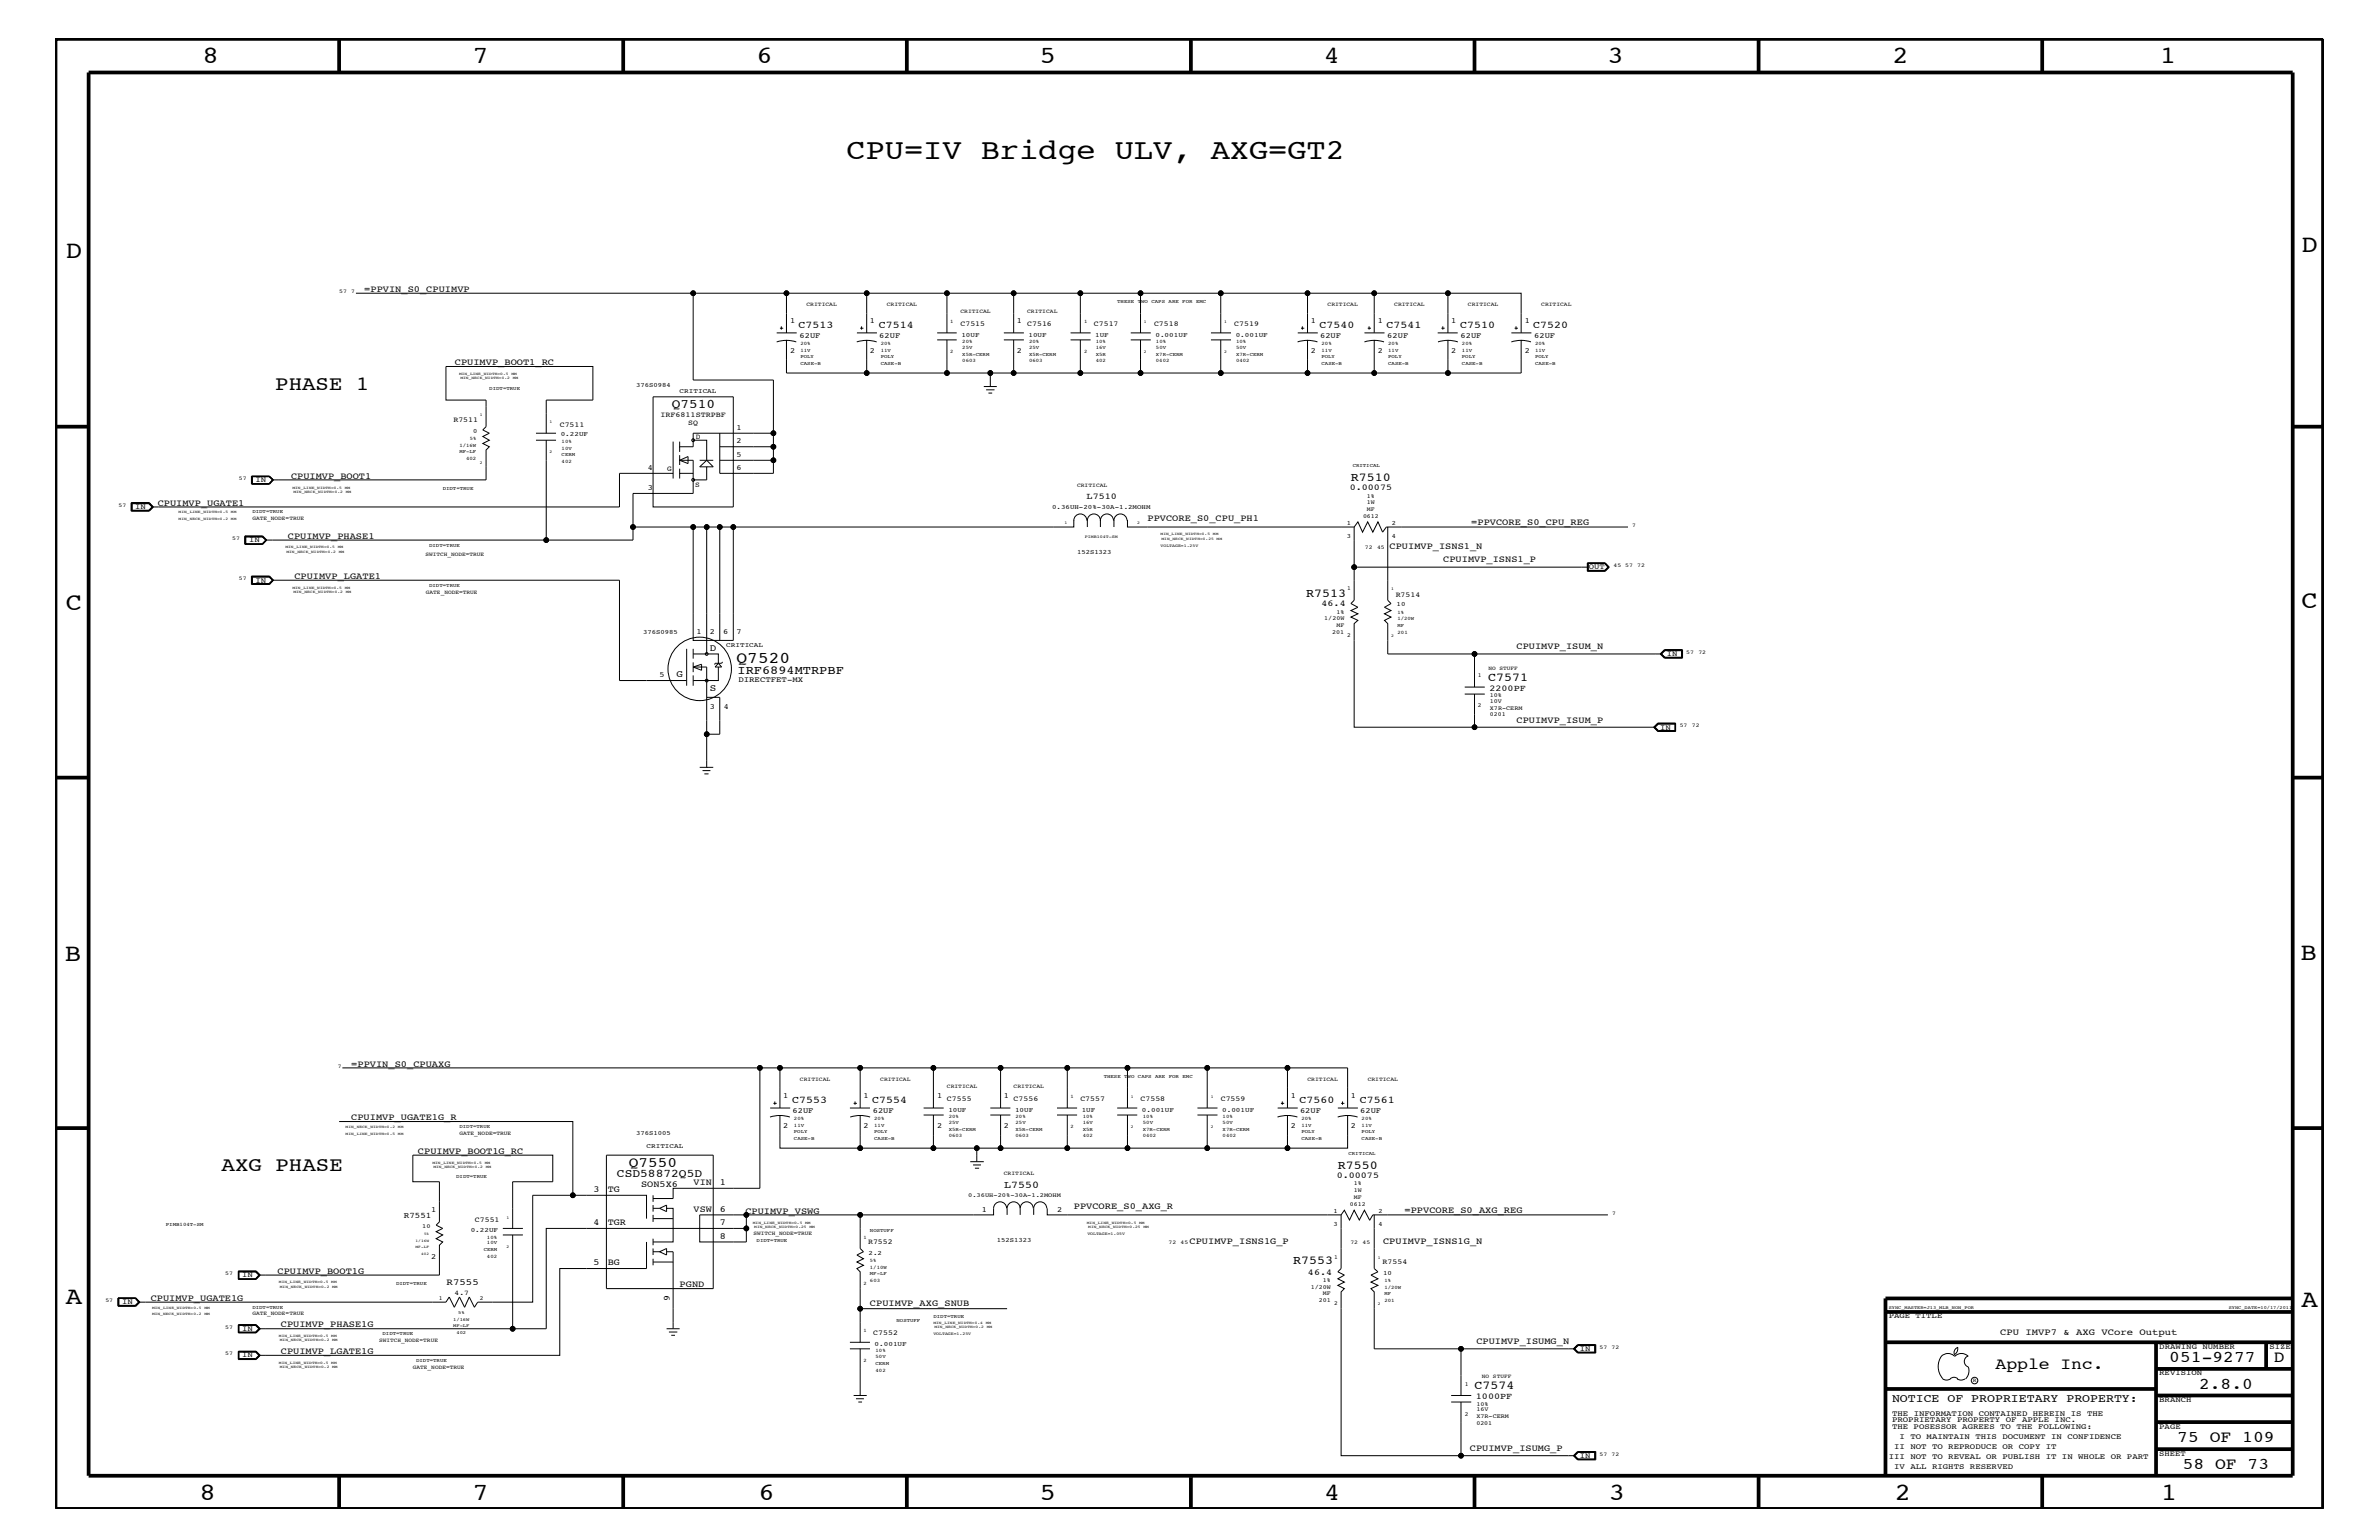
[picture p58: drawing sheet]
<svg xmlns="http://www.w3.org/2000/svg" width="432mm" height="279mm" viewBox="0 0 432 279" stroke-linecap="round" stroke-linejoin="round" font-family="sans-serif">
<defs><g id="words">
<text font-size="5.2" x="153.7" y="28.9">CPU=IV Bridge ULV, AXG=GT2</text>
<g font-size="4.5">
<text x="36.7" y="11.5">8</text>
<text x="85.8" y="11.5">7</text>
<text x="137.3" y="11.5">6</text>
<text x="188.7" y="11.5">5</text>
<text x="240.3" y="11.5">4</text>
<text x="291.8" y="11.5">3</text>
<text x="343.5" y="11.5">2</text>
<text x="392" y="11.5">1</text>
<text x="11.9" y="46.8">D</text>
<text x="417.7" y="45.7">D</text>
<text x="11.9" y="110.6">C</text>
<text x="417.7" y="110.3">C</text>
<text x="11.8" y="174.3">B</text>
<text x="417.6" y="174.2">B</text>
<text x="11.9" y="236.7">A</text>
<text x="417.7" y="237.1">A</text>
<text x="36.2" y="272.1">8</text>
<text x="85.8" y="272.1">7</text>
<text x="137.7" y="272.1">6</text>
<text x="188.7" y="272.1">5</text>
<text x="240.4" y="272.1">4</text>
<text x="292" y="272.1">3</text>
<text x="343.9" y="272.1">2</text>
<text x="392.2" y="272.1">1</text>
</g>
<g font-size="3.6">
<text x="50" y="70.7">PHASE 1</text>
<text x="40.2" y="212.5">AXG PHASE</text>
</g>
<g font-size="3">
<text x="133.7" y="120.3">Q7520</text>
<text x="362.2" y="248.4">Apple Inc.</text>
<text x="393.7" y="247.1">051-9277</text>
<text x="399.2" y="252">2.8.0</text>
<text x="412.7" y="247.1">D</text>
<text x="395.2" y="261.6">75 OF 109</text>
<text x="396.2" y="266.6">58 OF 73</text>
</g>
<text font-size="2.6" x="114.1" y="211.7">Q7550</text>
<text font-size="2.4" x="122" y="74.1">Q7510</text>
<g font-size="2.2">
<text x="245.2" y="87.2">R7510</text>
<text x="237.1" y="108.2">R7513</text>
<text x="133.9" y="122.3">IRF6894MTRPBF</text>
<text x="270.1" y="123.5">C7571</text>
<text x="242.8" y="212.1">R7550</text>
<text x="234.7" y="229.4">R7553</text>
<text x="267.6" y="252">C7574</text>
</g>
<g font-size="2.1">
<text x="112" y="213.5">CSD58872Q5D</text>
<text x="343.4" y="254.4">NOTICE OF PROPRIETARY PROPERTY:</text>
</g>
<g font-size="1.9">
<text x="144.9" y="59.5">C7513</text>
<text x="159.5" y="59.5">C7514</text>
<text x="239.5" y="59.5">C7540</text>
<text x="251.6" y="59.5">C7541</text>
<text x="265" y="59.5">C7510</text>
<text x="278.3" y="59.5">C7520</text>
<text x="143.8" y="200.2">C7553</text>
<text x="158.3" y="200.2">C7554</text>
<text x="235.9" y="200.2">C7560</text>
<text x="246.8" y="200.2">C7561</text>
<text x="182.2" y="215.5">L7550</text>
</g>
<g font-size="1.8">
<text x="128.9" y="118.1">D</text>
<text x="122.8" y="122.9">G</text>
<text x="128.9" y="125.3">S</text>
</g>
<g font-size="1.7">
<text x="66.1" y="52.9">=PPVIN_S0_CPUIMVP</text>
<text x="82.5" y="66.2">CPUIMVP_BOOT1_RC</text>
<text x="52.8" y="86.9">CPUIMVP_BOOT1</text>
<text x="28.6" y="91.7">CPUIMVP_UGATE1</text>
<text x="208.3" y="94.5">PPVCORE_S0_CPU_PH1</text>
<text x="267" y="95.2">=PPVCORE_S0_CPU_REG</text>
<text x="52.2" y="97.7">CPUIMVP_PHASE1</text>
<text x="252.2" y="99.6">CPUIMVP_ISNS1_N</text>
<text x="53.4" y="105">CPUIMVP_LGATE1</text>
<text x="262" y="102.1">CPUIMVP_ISNS1_P</text>
<text x="275.3" y="117.8">CPUIMVP_ISUM_N</text>
<text x="275.3" y="131.1">CPUIMVP_ISUM_P</text>
<text x="63.8" y="193.6">=PPVIN_S0_CPUAXG</text>
<text x="63.8" y="203.2">CPUIMVP_UGATE1G_R</text>
<text x="75.9" y="209.3">CPUIMVP_BOOT1G_RC</text>
<text x="116.4" y="215.3">SON5X6</text>
<text x="125.9" y="215">VIN</text>
<text x="130.6" y="215">1</text>
<text x="107.7" y="216.2">3</text>
<text x="110.3" y="216.2">TG</text>
<text x="125.9" y="219.8">VSW</text>
<text x="130.6" y="219.8">6</text>
<text x="135.3" y="220.2">CPUIMVP_VSWG</text>
<text x="194.9" y="219.4">PPVCORE_S0_AXG_R</text>
<text x="254.9" y="220">=PPVCORE_S0_AXG_REG</text>
<text x="107.7" y="222.3">4</text>
<text x="110.3" y="222.3">TGR</text>
<text x="130.6" y="222.3">7</text>
<text x="130.6" y="224.7">8</text>
<text x="215.9" y="225.7">CPUIMVP_ISNS1G_P</text>
<text x="251" y="225.7">CPUIMVP_ISNS1G_N</text>
<text x="50.4" y="231.1">CPUIMVP_BOOT1G</text>
<text x="81.1" y="233.2">R7555</text>
<text x="107.7" y="229.6">5</text>
<text x="110.3" y="229.6">BG</text>
<text x="123.4" y="233.5">PGND</text>
<text x="27.3" y="236">CPUIMVP_UGATE1G</text>
<text x="121.6" y="236.1" transform="rotate(-90 121.6 236.1)">9</text>
<text x="157.9" y="236.9">CPUIMVP_AXG_SNUB</text>
<text x="51" y="240.8">CPUIMVP_PHASE1G</text>
<text x="51" y="245.6">CPUIMVP_LGATE1G</text>
<text x="268" y="243.9">CPUIMVP_ISUMG_N</text>
<text x="363.1" y="242.3">CPU IMVP7 &amp; AXG VCore Output</text>
<text x="266.8" y="263.3">CPUIMVP_ISUMG_P</text>
</g>
<g font-size="1.6">
<text x="245" y="88.9">0.00075</text>
<text x="197.2" y="90.6">L7510</text>
<text x="239.9" y="110">46.4</text>
<text x="270.3" y="125.3">2200PF</text>
<text x="242.6" y="213.8">0.00075</text>
<text x="237.4" y="231.3">46.4</text>
<text x="267.9" y="253.8">1000PF</text>
</g>
<text font-size="1.5" x="73.3" y="220.9">R7551</text>
<g font-size="1.4">
<text x="143.4" y="58.6">1</text>
<text x="157.9" y="58.6">1</text>
<text x="174.3" y="59.2">C7515</text>
<text x="184.6" y="58.6">1</text>
<text x="186.4" y="59.2">C7516</text>
<text x="198.5" y="59.2">C7517</text>
<text x="209.5" y="59.2">C7518</text>
<text x="224" y="59.2">C7519</text>
<text x="237.9" y="58.6">1</text>
<text x="250.1" y="58.6">1</text>
<text x="263.4" y="58.6">1</text>
<text x="276.8" y="58.6">1</text>
<text x="143.4" y="64">2</text>
<text x="145.1" y="61.3">62UF</text>
<text x="157.9" y="64">2</text>
<text x="159.6" y="61.3">62UF</text>
<text x="184.6" y="64">2</text>
<text x="237.9" y="64">2</text>
<text x="239.6" y="61.3">62UF</text>
<text x="250.1" y="64">2</text>
<text x="251.8" y="61.3">62UF</text>
<text x="263.4" y="64">2</text>
<text x="265.1" y="61.3">62UF</text>
<text x="276.8" y="64">2</text>
<text x="278.5" y="61.3">62UF</text>
<text x="82.3" y="76.7">R7511</text>
<text x="101.6" y="77.4">C7511</text>
<text x="119.9" y="75.6">IRF6811STRPBF</text>
<text x="124.9" y="77.1">SQ</text>
<text x="126.3" y="79.6">D</text>
<text x="133.7" y="78">1</text>
<text x="133.7" y="80.5">2</text>
<text x="133.7" y="82.8">5</text>
<text x="46.4" y="87.5">IN</text>
<text x="117.6" y="85.3">4</text>
<text x="117.6" y="88.9">3</text>
<text x="121.1" y="85.5">G</text>
<text x="126.2" y="88.3">S</text>
<text x="133.7" y="85.3">6</text>
<text x="24.6" y="92.3">IN</text>
<text x="45.2" y="98.4">IN</text>
<text x="46.4" y="105.7">IN</text>
<text x="288.4" y="103.2">OUT</text>
<text x="253.3" y="108.2">R7514</text>
<text x="126.4" y="115">1</text>
<text x="128.9" y="115">2</text>
<text x="131.2" y="115">6</text>
<text x="133.7" y="115">7</text>
<text x="302.5" y="119">IN</text>
<text x="119.7" y="122.9">5</text>
<text x="134" y="123.7">DIRECTFET-MX</text>
<text x="128.9" y="128.7">3</text>
<text x="131.4" y="128.7">4</text>
<text x="301.3" y="132.4">IN</text>
<text x="142.2" y="199.2">1</text>
<text x="143.8" y="201.9">62UF</text>
<text x="156.7" y="199.2">1</text>
<text x="158.4" y="201.9">62UF</text>
<text x="170.1" y="199.2">1</text>
<text x="171.9" y="199.8">C7555</text>
<text x="182.2" y="199.2">1</text>
<text x="184" y="199.8">C7556</text>
<text x="196.1" y="199.8">C7557</text>
<text x="207" y="199.8">C7558</text>
<text x="221.6" y="199.8">C7559</text>
<text x="234.3" y="199.2">1</text>
<text x="236" y="201.9">62UF</text>
<text x="245.2" y="199.2">1</text>
<text x="246.9" y="201.9">62UF</text>
<text x="142.2" y="204.7">2</text>
<text x="156.7" y="204.7">2</text>
<text x="170.1" y="204.7">2</text>
<text x="182.2" y="204.7">2</text>
<text x="234.3" y="204.7">2</text>
<text x="245.2" y="204.7">2</text>
<text x="78.2" y="219.8">1</text>
<text x="86.2" y="221.7">C7551</text>
<text x="178.2" y="219.8">1</text>
<text x="191.9" y="219.8">2</text>
<text x="157.6" y="225.7">R7552</text>
<text x="43.9" y="231.8">IN</text>
<text x="78.2" y="228.4">2</text>
<text x="251" y="229.4">R7554</text>
<text x="22.2" y="236.6">IN</text>
<text x="342.8" y="239.2">PAGE TITLE</text>
<text x="43.9" y="241.4">IN</text>
<text x="158.5" y="242.3">C7552</text>
<text x="286.8" y="245.1">IN</text>
<text x="391.9" y="244.7">DRAWING NUMBER</text>
<text x="411.9" y="244.7">SIZE</text>
<text x="43.9" y="246.2">IN</text>
<text x="391.9" y="249.5">REVISION</text>
<text x="343.4" y="256.8">THE INFORMATION CONTAINED HEREIN IS THE</text>
<text x="391.9" y="254.4">BRANCH</text>
<text x="343.4" y="258">PROPRIETARY PROPERTY OF APPLE INC.</text>
<text x="343.4" y="259.3">THE POSESSOR AGREES TO THE FOLLOWING:</text>
<text x="343.8" y="262.9">II NOT TO REPRODUCE OR COPY IT</text>
<text x="344.8" y="261.1">I TO MAINTAIN THIS DOCUMENT IN CONFIDENCE</text>
<text x="391.9" y="259.3">PAGE</text>
<text x="286.8" y="264.4">IN</text>
<text x="342.8" y="264.7">III NOT TO REVEAL OR PUBLISH IT IN WHOLE OR PART</text>
<text x="343.8" y="266.6">IV ALL RIGHTS RESERVED</text>
<text x="391.9" y="264.1">SHEET</text>
</g>
<text font-size="1.3" x="82.5" y="234.9">4.7</text>
<g font-size="1.2">
<text x="174.5" y="61.1">10UF</text>
<text x="186.7" y="61.1">10UF</text>
<text x="198.8" y="61.1">1UF</text>
<text x="209.7" y="61.1">0.001UF</text>
<text x="224.3" y="61.1">0.001UF</text>
<text x="115.5" y="70.1">376S0984</text>
<text x="123.4" y="71.3">CRITICAL</text>
<text x="85.9" y="78.5">0</text>
<text x="101.8" y="79.2">0.22UF</text>
<text x="191" y="92.3">0.36UH-20%-30A-1.2MOHM</text>
<text x="244.4" y="95.2">1</text>
<text x="252.6" y="95.2">2</text>
<text x="195.5" y="100.4">152S1323</text>
<text x="244.4" y="97.6">3</text>
<text x="252.6" y="97.6">4</text>
<text x="253.5" y="110">10</text>
<text x="116.8" y="115">376S0985</text>
<text x="131.8" y="117.4">CRITICAL</text>
<text x="172.1" y="201.7">10UF</text>
<text x="184.2" y="201.7">10UF</text>
<text x="196.3" y="201.7">1UF</text>
<text x="207.3" y="201.7">0.001UF</text>
<text x="221.8" y="201.7">0.001UF</text>
<text x="115.5" y="205.9">376S1005</text>
<text x="117.3" y="208.3">CRITICAL</text>
<text x="242.1" y="220.1">1</text>
<text x="250.2" y="220.1">2</text>
<text x="85.4" y="223.5">0.22UF</text>
<text x="157.6" y="227.6">2.2</text>
<text x="180.9" y="225.3">152S1323</text>
<text x="242.1" y="222.4">3</text>
<text x="250.2" y="222.4">4</text>
<text x="251" y="231.3">10</text>
<text x="158.7" y="244.1">0.001UF</text>
</g>
<g font-size="1.1">
<text x="247.4" y="93.9">0612</text>
<text x="248.1" y="90.3">1%</text>
<text x="248.1" y="92.7">MF</text>
<text x="248.1" y="91.5">1W</text>
<text x="244.5" y="107.1">1</text>
<text x="240.4" y="112.6">1/20W</text>
<text x="242.6" y="111.4">1%</text>
<text x="242.6" y="113.7">MF</text>
<text x="241.8" y="115">201</text>
<text x="244.5" y="115.6">2</text>
<text x="268.2" y="122.9">1</text>
<text x="268.2" y="128.3">2</text>
<text x="270.4" y="126.5">10%</text>
<text x="270.4" y="127.6">10V</text>
<text x="270.4" y="130">0201</text>
<text x="270.4" y="128.8">X7R-CERM</text>
<text x="245.7" y="215.1">1%</text>
<text x="175.7" y="217.2">0.36UH-20%-30A-1.2MOHM</text>
<text x="245" y="218.7">0612</text>
<text x="245.7" y="216.4">1W</text>
<text x="245.7" y="217.5">MF</text>
<text x="76.6" y="222.8">10</text>
<text x="237.9" y="233.8">1/20W</text>
<text x="240.1" y="232.6">1%</text>
<text x="242.1" y="228.4">1</text>
<text x="79.7" y="235.8">1</text>
<text x="87.1" y="235.8">2</text>
<text x="239.4" y="236.2">201</text>
<text x="240.1" y="235">MF</text>
<text x="242.1" y="236.8">2</text>
<text x="265.9" y="251.4">1</text>
<text x="265.9" y="256.8">2</text>
<text x="268" y="255">10%</text>
<text x="268" y="256.1">16V</text>
<text x="268" y="257.3">X7R-CERM</text>
<text x="268" y="258.5">0201</text>
</g>
<g font-size="1">
<text x="61.6" y="53.2">57</text>
<text x="63.8" y="53.2">7</text>
<text x="146.4" y="55.6">CRITICAL</text>
<text x="161" y="55.6">CRITICAL</text>
<text x="174.3" y="56.8">CRITICAL</text>
<text x="186.4" y="56.8">CRITICAL</text>
<text x="241" y="55.6">CRITICAL</text>
<text x="253.1" y="55.6">CRITICAL</text>
<text x="266.4" y="55.6">CRITICAL</text>
<text x="279.7" y="55.6">CRITICAL</text>
<text x="43.3" y="87.1">57</text>
<text x="195.5" y="88.3">CRITICAL</text>
<text x="21.5" y="92">57</text>
<text x="45.8" y="94.3">GATE_NODE=TRUE</text>
<text x="296.2" y="95.6">7</text>
<text x="42.2" y="98">57</text>
<text x="77.2" y="101">SWITCH_NODE=TRUE</text>
<text x="247.7" y="99.6">72</text>
<text x="249.9" y="99.6">45</text>
<text x="43.3" y="105.3">57</text>
<text x="77.3" y="107.7">GATE_NODE=TRUE</text>
<text x="292.9" y="102.9">45 57</text>
<text x="297.2" y="102.9">72</text>
<text x="306.1" y="118.6">57</text>
<text x="308.3" y="118.6">72</text>
<text x="270.2" y="121.6">NO STUFF</text>
<text x="304.9" y="131.9">57</text>
<text x="307.1" y="131.9">72</text>
<text x="61.3" y="193.7">7</text>
<text x="145.2" y="196.2">CRITICAL</text>
<text x="159.8" y="196.2">CRITICAL</text>
<text x="171.9" y="197.4">CRITICAL</text>
<text x="184" y="197.4">CRITICAL</text>
<text x="237.3" y="196.2">CRITICAL</text>
<text x="248.2" y="196.2">CRITICAL</text>
<text x="83.4" y="205.9">GATE_NODE=TRUE</text>
<text x="182.2" y="213.2">CRITICAL</text>
<text x="292.6" y="220.4">7</text>
<text x="136.7" y="224.1">SWITCH_NODE=TRUE</text>
<text x="212.1" y="225.7">72</text>
<text x="214.3" y="225.7">45</text>
<text x="245.1" y="225.7">72</text>
<text x="247.3" y="225.7">45</text>
<text x="40.9" y="231.3">57</text>
<text x="19.1" y="236.2">57</text>
<text x="45.8" y="238.6">GATE_NODE=TRUE</text>
<text x="40.9" y="245.9">57</text>
<text x="40.9" y="241.1">57</text>
<text x="68.8" y="243.5">SWITCH_NODE=TRUE</text>
<text x="290.3" y="244.7">57</text>
<text x="292.5" y="244.7">72</text>
<text x="74.9" y="248.4">GATE_NODE=TRUE</text>
<text x="269" y="250">NO STUFF</text>
<text x="358.1" y="250.7">R</text>
<text x="290.3" y="264.1">57</text>
<text x="292.5" y="264.1">72</text>
</g>
<g font-size=".9">
<text x="172.5" y="58.6">1</text>
<text x="196.8" y="58.6">1</text>
<text x="202.8" y="55">THESE TWO CAPS ARE FOR EMC</text>
<text x="145.3" y="64.9">POLY</text>
<text x="145.3" y="62.6">20%</text>
<text x="145.3" y="63.9">11V</text>
<text x="159.9" y="64.9">POLY</text>
<text x="159.9" y="62.6">20%</text>
<text x="159.9" y="63.9">11V</text>
<text x="172.5" y="64">2</text>
<text x="174.7" y="62.3">20%</text>
<text x="174.7" y="63.4">25V</text>
<text x="174.7" y="65.7">0603</text>
<text x="174.7" y="64.5">X5R-CERM</text>
<text x="186.8" y="65.7">0603</text>
<text x="186.8" y="63.4">25V</text>
<text x="186.8" y="62.3">20%</text>
<text x="186.8" y="64.5">X5R-CERM</text>
<text x="196.8" y="64">2</text>
<text x="198.9" y="63.4">16V</text>
<text x="198.9" y="64.5">X5R</text>
<text x="198.9" y="65.7">402</text>
<text x="198.9" y="62.3">10%</text>
<text x="209.8" y="62.3">10%</text>
<text x="209.8" y="65.7">0402</text>
<text x="209.8" y="64.5">X7R-CERM</text>
<text x="209.8" y="63.4">50V</text>
<text x="224.4" y="65.7">0402</text>
<text x="224.4" y="64.5">X7R-CERM</text>
<text x="224.4" y="62.3">10%</text>
<text x="224.4" y="63.4">50V</text>
<text x="239.9" y="64.9">POLY</text>
<text x="239.9" y="62.6">20%</text>
<text x="239.9" y="63.9">11V</text>
<text x="252" y="64.9">POLY</text>
<text x="252" y="63.9">11V</text>
<text x="252" y="62.6">20%</text>
<text x="265.3" y="62.6">20%</text>
<text x="265.3" y="64.9">POLY</text>
<text x="265.3" y="63.9">11V</text>
<text x="278.6" y="63.9">11V</text>
<text x="278.6" y="62.6">20%</text>
<text x="278.6" y="64.9">POLY</text>
<text x="88.8" y="70.7">DIDT=TRUE</text>
<text x="145.3" y="66.2">CASE-B</text>
<text x="159.9" y="66.2">CASE-B</text>
<text x="239.9" y="66.2">CASE-B</text>
<text x="252" y="66.2">CASE-B</text>
<text x="265.3" y="66.2">CASE-B</text>
<text x="278.6" y="66.2">CASE-B</text>
<text x="83.4" y="82.2">MF-LF</text>
<text x="83.4" y="81.1">1/16W</text>
<text x="84.6" y="83.5">402</text>
<text x="85.3" y="79.9">5%</text>
<text x="101.9" y="82.7">CERM</text>
<text x="101.9" y="81.6">10V</text>
<text x="101.9" y="80.5">10%</text>
<text x="101.9" y="83.9">402</text>
<text x="80.3" y="88.9">DIDT=TRUE</text>
<text x="245.5" y="84.7">CRITICAL</text>
<text x="45.8" y="93.2">DIDT=TRUE</text>
<text x="77.9" y="99.3">DIDT=TRUE</text>
<text x="77.9" y="106.5">DIDT=TRUE</text>
<text x="253.7" y="113.7">MF</text>
<text x="253.7" y="111.4">1%</text>
<text x="253.7" y="112.6">1/20W</text>
<text x="253.7" y="115">201</text>
<text x="200.3" y="195.6">THESE TWO CAPS ARE FOR EMC</text>
<text x="144.1" y="203.2">20%</text>
<text x="158.7" y="203.2">20%</text>
<text x="172.2" y="202.9">20%</text>
<text x="172.2" y="204">25V</text>
<text x="184.3" y="202.9">20%</text>
<text x="184.3" y="204">25V</text>
<text x="194.3" y="199.2">1</text>
<text x="196.5" y="204">16V</text>
<text x="196.5" y="202.9">10%</text>
<text x="207.4" y="202.9">10%</text>
<text x="207.4" y="204">50V</text>
<text x="221.9" y="202.9">10%</text>
<text x="221.9" y="204">50V</text>
<text x="236.2" y="203.2">20%</text>
<text x="247.1" y="203.2">20%</text>
<text x="83.4" y="204.7">DIDT=TRUE</text>
<text x="144.1" y="204.4">11V</text>
<text x="144.1" y="205.5">POLY</text>
<text x="144.1" y="206.8">CASE-B</text>
<text x="158.7" y="204.4">11V</text>
<text x="158.7" y="205.5">POLY</text>
<text x="158.7" y="206.8">CASE-B</text>
<text x="172.2" y="205.2">X5R-CERM</text>
<text x="172.2" y="206.4">0603</text>
<text x="184.3" y="205.2">X5R-CERM</text>
<text x="184.3" y="206.4">0603</text>
<text x="194.3" y="204.7">2</text>
<text x="196.5" y="205.2">X5R</text>
<text x="196.5" y="206.4">402</text>
<text x="207.4" y="206.4">0402</text>
<text x="207.4" y="205.2">X7R-CERM</text>
<text x="221.9" y="206.4">0402</text>
<text x="221.9" y="205.2">X7R-CERM</text>
<text x="236.2" y="205.5">POLY</text>
<text x="236.2" y="204.4">11V</text>
<text x="236.2" y="206.8">CASE-B</text>
<text x="244.8" y="209.5">CRITICAL</text>
<text x="247.1" y="204.4">11V</text>
<text x="247.1" y="205.5">POLY</text>
<text x="247.1" y="206.8">CASE-B</text>
<text x="82.8" y="213.8">DIDT=TRUE</text>
<text x="30.1" y="222.4">PIMB104T-SM</text>
<text x="87.8" y="227">CERM</text>
<text x="88.4" y="224.7">10%</text>
<text x="88.4" y="225.7">10V</text>
<text x="137.3" y="225.3">DIDT=TRUE</text>
<text x="156.7" y="224.7">1</text>
<text x="157.9" y="223.5">NOSTUFF</text>
<text x="71.9" y="233.2">DIDT=TRUE</text>
<text x="88.4" y="228.2">402</text>
<text x="156.7" y="233.2">2</text>
<text x="157.9" y="230.2">1/10W</text>
<text x="157.9" y="229">5%</text>
<text x="157.9" y="232.6">603</text>
<text x="157.9" y="231.3">MF-LF</text>
<text x="251.3" y="232.6">1%</text>
<text x="251.3" y="233.8">1/20W</text>
<text x="45.8" y="237.4">DIDT=TRUE</text>
<text x="162.7" y="239.9">NOSTUFF</text>
<text x="169.4" y="239.2">DIDT=TRUE</text>
<text x="251.3" y="236.2">201</text>
<text x="251.3" y="235">MF</text>
<text x="69.4" y="242.3">DIDT=TRUE</text>
<text x="156.7" y="241.7">1</text>
<text x="158.9" y="245.3">10%</text>
<text x="75.5" y="247.1">DIDT=TRUE</text>
<text x="156.7" y="247.1">2</text>
<text x="158.9" y="247.6">CERM</text>
<text x="158.9" y="246.4">50V</text>
<text x="158.9" y="248.9">402</text>
</g>
<g font-size=".8">
<text x="207.6" y="58.6">1</text>
<text x="222.2" y="58.6">1</text>
<text x="207.6" y="64">2</text>
<text x="222.2" y="64">2</text>
<text x="87.1" y="75.6">1</text>
<text x="99.7" y="76.8">1</text>
<text x="99.7" y="82.2">2</text>
<text x="87.1" y="84.1">2</text>
<text x="193.2" y="95">1</text>
<text x="206.4" y="95">2</text>
<text x="196.9" y="97.6">PIMB104T-SM</text>
<text x="210.7" y="99.3">VOLTAGE=1.25V</text>
<text x="252.5" y="107.1">1</text>
<text x="252.5" y="115.6">2</text>
<text x="205.2" y="199.2">1</text>
<text x="219.8" y="199.2">1</text>
<text x="205.2" y="204.7">2</text>
<text x="219.8" y="204.7">2</text>
<text x="91.9" y="221.1">1</text>
<text x="91.9" y="226.5">2</text>
<text x="197.4" y="224.1">VOLTAGE=1.05V</text>
<text x="250.1" y="228.4">1</text>
<text x="82.3" y="239.6">1/16W</text>
<text x="83.1" y="238.4">5%</text>
<text x="250.1" y="236.8">2</text>
<text x="342.8" y="237.4">SYNC_MASTER=J13_MLB_NON_POR</text>
<text x="404.5" y="237.4">SYNC_DATE=10/17/2011</text>
<text x="82.3" y="240.8">MF-LF</text>
<text x="82.8" y="242">402</text>
<text x="169.4" y="242.3">VOLTAGE=1.25V</text>
</g>
<g font-size=".7">
<text x="83.3" y="68">MIN_LINE_WIDTH=0.5</text>
<text x="83.6" y="68.8">MIN_NECK_WIDTH=0.2</text>
<text x="92.8" y="68">MM</text>
<text x="93.1" y="68.8">MM</text>
<text x="53.1" y="88.7">MIN_LINE_WIDTH=0.5</text>
<text x="53.3" y="89.4">MIN_NECK_WIDTH=0.2</text>
<text x="62.6" y="88.7">MM</text>
<text x="62.8" y="89.4">MM</text>
<text x="32.4" y="94.3">MIN_NECK_WIDTH=0.2</text>
<text x="32.4" y="93.2">MIN_LINE_WIDTH=0.5</text>
<text x="41.9" y="94.3">MM</text>
<text x="41.9" y="93.2">MM</text>
<text x="51.8" y="99.5">MIN_LINE_WIDTH=0.5</text>
<text x="52" y="100.4">MIN_NECK_WIDTH=0.2</text>
<text x="61.3" y="99.5">MM</text>
<text x="61.5" y="100.4">MM</text>
<text x="210.7" y="97.1">MIN_LINE_WIDTH=0.5</text>
<text x="210.8" y="97.9">MIN_NECK_WIDTH=0.25</text>
<text x="220.1" y="97.1">MM</text>
<text x="220.8" y="97.9">MM</text>
<text x="53.1" y="106.8">MIN_LINE_WIDTH=0.5</text>
<text x="53.3" y="107.6">MIN_NECK_WIDTH=0.2</text>
<text x="62.6" y="106.8">MM</text>
<text x="62.8" y="107.6">MM</text>
<text x="62.7" y="205.9">MIN_LINE_WIDTH=0.5</text>
<text x="62.7" y="204.7">MIN_NECK_WIDTH=0.2</text>
<text x="72.2" y="205.9">MM</text>
<text x="72.2" y="204.7">MM</text>
<text x="78.5" y="211.1">MIN_LINE_WIDTH=0.5</text>
<text x="78.7" y="211.9">MIN_NECK_WIDTH=0.2</text>
<text x="88" y="211.1">MM</text>
<text x="88.2" y="211.9">MM</text>
<text x="75.4" y="225.3">1/16W</text>
<text x="75.4" y="226.5">MF-LF</text>
<text x="76.5" y="227.7">402</text>
<text x="77" y="224.1">5%</text>
<text x="136.7" y="222">MIN_LINE_WIDTH=0.5</text>
<text x="136.9" y="222.8">MIN_NECK_WIDTH=0.25</text>
<text x="146.2" y="222">MM</text>
<text x="146.9" y="222.8">MM</text>
<text x="197.3" y="222">MIN_LINE_WIDTH=0.5</text>
<text x="197.5" y="222.8">MIN_NECK_WIDTH=0.25</text>
<text x="206.8" y="222">MM</text>
<text x="207.5" y="222.8">MM</text>
<text x="50.6" y="232.9">MIN_LINE_WIDTH=0.5</text>
<text x="50.8" y="233.7">MIN_NECK_WIDTH=0.2</text>
<text x="60.1" y="232.9">MM</text>
<text x="60.3" y="233.7">MM</text>
<text x="27.6" y="238.6">MIN_NECK_WIDTH=0.2</text>
<text x="27.6" y="237.4">MIN_LINE_WIDTH=0.5</text>
<text x="37.1" y="238.6">MM</text>
<text x="37.1" y="237.4">MM</text>
<text x="50.6" y="242.6">MIN_LINE_WIDTH=0.5</text>
<text x="50.8" y="243.4">MIN_NECK_WIDTH=0.2</text>
<text x="60.1" y="242.6">MM</text>
<text x="60.3" y="243.4">MM</text>
<text x="169.4" y="240.1">MIN_LINE_WIDTH=0.4</text>
<text x="169.6" y="240.9">MIN_NECK_WIDTH=0.2</text>
<text x="178.9" y="240.1">MM</text>
<text x="179.1" y="240.9">MM</text>
<text x="50.6" y="247.4">MIN_LINE_WIDTH=0.5</text>
<text x="50.8" y="248.2">MIN_NECK_WIDTH=0.2</text>
<text x="60.1" y="247.4">MM</text>
<text x="60.3" y="248.2">MM</text>
</g>
</g></defs>
<g fill="none" stroke="#000" stroke-width=".18">
<path d="M64.6 53.2h61.2v15.7h14.6v9.7M125.8 53.2h16.9M141.6 59.5h.6M141.8 59.2v.6M142.7 53.2h14.6v7.2M142.7 53.2v7.2M156.1 59.5h.6M156.4 59.2v.6M157.3 53.2h14.6v7.2M171.9 53.2h12.1v7.2M184 53.2h12.1v7.2M196.1 53.2h10.9v7.2"/>
<path d="M207 53.2h14.6M236.1 59.5h.6M236.4 59.2v.6M237.3 53.2h12.1v7.2M248.2 59.5h.6M248.5 59.2v.6M249.4 53.2h13.4M261.6 59.5h.6M261.9 59.2v.6M274.9 59.5h.6M275.2 59.2v.6M97.3 79.9h3.6"/>
<path d="M97.3 78.6h3.6M99.1 78.6v-6h8.5v-6.1h-26.7v6.1h7.3v4.8l-.6 .6 1.2 .6-1.2 .6 1.2 .7-1.2 .6 1.2 .6-.6 .5v5.5h-38.8M99.1 79.9v18.1h15.8v-2.4M118.5 72h14.6v20h-14.6zM125.8 79.9h2.5v3.6l1.2 1.2h-2.5l1.3-1.2M130.6 78.6v7.3h9.8v-2.4M141 62a5.8 5.8 0 0 1 3.5 0M141 60.4h3.6M142.7 61.7v6h29.2M155.5 62a5.9 5.9 0 0 1 3.6 0M155.5 60.4h3.7M157.3 61.7v6"/>
<path d="M170.1 61.7h3.6M170.1 60.4h3.6M171.9 61.7v6h12.1v-6M178.6 70.1h2.3M179 70.7h1.5M179.4 71.3h.7M179.7 67.7v2.4M182.2 61.7h3.6M182.2 60.4h3.6M194.3 61.7h3.7M194.3 60.4h3.7M196.1 61.7v6h-12.1"/>
<path d="M205.2 61.7h3.7M205.2 60.4h3.7M207 61.7v6h-10.9M207 67.7h14.6M219.8 61.7h3.6M219.8 60.4h3.6M221.6 60.4v-7.2h15.7v7.2M221.6 61.7v6M235.5 62a5.9 5.9 0 0 1 3.6 0M235.5 60.4h3.7M237.3 61.7v6h-15.7M237.3 67.7h12.1"/>
<path d="M247.6 62a5.8 5.8 0 0 1 3.6 0M247.7 60.4h3.6M249.4 61.7v6h13.4v-6M260.9 60.4h3.7M261 62a5.9 5.9 0 0 1 3.6 0M262.8 60.4v-7.2h13.3v7.2M274.3 62a5.8 5.8 0 0 1 3.6 0M274.3 60.4h3.7M276.1 61.7v6h-13.3M23.8 91.2h3.3l.8 .8-.8 .7h-3.3zM23.9 91.2v1.5h3.2l.7-.7-.7-.8M24 91.4h3l.6 .6-.6 .6h-3"/>
<path d="M24 92.7v-1.4h3l.7 .7-.7 .7M44.5 97.2h3.2l.7 .8-.7 .7h-3.2zM44.5 97.3h3.2l.6 .7-.6 .7M44.5 97.4h3.2l.6 .6-.6 .7h-3.2zM44.6 97.4v1.3M45.6 86.4h3.3l.7 .7-.7 .7h-3.3zM45.7 87.7h3.2M45.7 86.4v1.4M45.7 86.5h3.2M45.8 86.5v1.2M47.6 97.4l.7 .6-.7 .7M48.3 98h50.8"/>
<path d="M48.9 86.5l.5 .6-.5 .6M48.9 86.4l.7 .7M48.9 86.5l.6 .6-.6 .6M49.6 87.1l-.7 .7M122.2 85.9h-9.8v6.1h-84.8M122.2 80.1v6.7M123.4 81.1h2.4v-2.5h14.6v2.5M123.4 83.5h2.4v6h-10.9v6.1h10.9M123.4 85.9h2.4M123.4 80.1v1.9M123.4 82.6v1.8M123.4 85v1.8"/>
<path d="M123.4 83.5l1.5-.7v1.3zM125.8 95.6v20.6h7.3v-20.6M125.8 95.6h2.5M127 83.5h2.5M128.3 84.7v2.4h-2.5M130.6 81.1h9.8v2.4h-9.8M130.6 95.6h-2.3v23M133.1 95.6h-2.5v20.6M194.9 94.3v1.3h-61.8M194.9 94.4a1.19 1.19 0 0 1 1.2-1.2 1.19 1.19 0 0 1 1.2 1.2M197.4 94.4a1.19 1.19 0 0 1 1.1-1.2 1.19 1.19 0 0 1 1.2 1.2 1.19 1.19 0 0 1 1.2-1.2 1.19 1.19 0 0 1 1.2 1.2M197.4 94.3v1.3"/>
<path d="M199.7 94.3v1.3M202.2 94.4a1.19 1.19 0 0 1 1.2-1.2 1.19 1.19 0 0 1 1.2 1.2M202.2 94.3v1.3M204.6 94.3v1.3h41.2l.7-.9 .8 1.8 .9-1.8 1 1.8 .9-1.8 .9 1.8 .6-.9h43.9M245.8 95.6v7.3h42.5M251.9 95.6v13.3l.6 .6-1.2 .7 1.2 .6-1.2 .6 1.2 .6-1.2 .6 .6 .5v5.5h15.7M45.6 104.5h3.3l.7 .8-.7 .7h-3.3zM45.7 104.7h3.2M45.8 104.7v1.2h3.1l.5-.6-.5-.6M48.9 104.7l.6 .6-.6 .6h-3.2M49.4 105.3h63v18.2h12.2M49.6 105.3l-.7-.7h-3.2v1.4"/>
<path d="M49.6 105.3l-.7 .7M124.6 117.7v6.7M125.8 118.6h4.6v1.7M125.8 117.7v1.8M245.8 102.9v6l-.6 .6 1.3 .7-1.3 .6 1.3 .6-1.3 .6 1.3 .6-.7 .5v18.8h54.6M288.1 102.1h3.2l.8 .8-.8 .8h-3.2zM288.2 102.2h3.1l.6 .7-.6 .6h-3.1zM288.3 102.2v1.3M291.3 102.2l.5 .7-.5 .6M291.3 102.1l.7 .8-.7 .7h-3.2M301.3 118.6l.8-.7h3.3v1.5h-3.3zM301.6 118.6h-34v6.1"/>
<path d="M302.2 118.1h3v1.1h-3l-.6-.6zM302.2 117.9l-.8 .7 .8 .7M305.3 118h-3.1l-.7 .6 .7 .7M305.3 117.9v1.4h-3.1M125.8 120.2v1.7M125.8 122.5v1.9M125.8 121h2.5v18.2M125.8 121l1.5-.5v1.1zM127 139.2h2.5M127.5 139.8h1.4M128.3 126.5h2.3v6.7h-2.3M130.4 120.3l.6 .7h-1.2z"/>
<path d="M130.4 121v2.5h-4.6M131.1 120.1l-.1 .2h-1.2l-.1 .3M265.9 125.9h3.6M265.9 124.7h3.6M267.6 125.9v6M300.3 131.9l.7-.6h3v1.3h-3zM300.4 131.9l.6 .6h3M300.9 131.2h3.2v1.5h-3.2l-.8-.8zM301 131.3l-.6 .6M304.1 131.3h-3.2l-.7 .6 .7 .8M127.8 140.4h.8M62.1 193.7h94"/>
<path d="M137.9 193.7v21.9h-15.7v1.9h-3.7M140.6 199.8v.6M141.6 193.7v7.3M155.2 199.8v.6M169.4 193.7h-13.3v7.3M181.6 193.7h-12.2v7.3M193.7 193.7h-12.1v7.3M204.6 193.7h-10.9v7.3M219.1 193.7h-14.5v7.3M232.7 199.8v.6M233.7 193.7h-14.6v7.3M233.7 193.7v7.3"/>
<path d="M233.7 193.7h10.9v7.3M243.7 199.8v.6M61.6 203.5h42.4v13.4M110.1 209.6h19.4v24.2h-19.4zM118.5 216.9v1.1M118.5 218.6v1.2M118.5 219.2h1.2M119.7 219.2l1.3-.6v1.2zM121 219.2h1.2v6.1h-3.7M139.8 202.7a5.9 5.9 0 0 1 3.6 0M139.8 201h3.6M140.4 200.2h.6"/>
<path d="M141.6 202.3v6h27.8M154.3 201h3.6M154.3 202.7a5.9 5.9 0 0 1 3.6 0M154.9 200.2h.6M156.1 202.3v6M167.6 202.3h3.7M167.6 201h3.7M169.4 202.3v6h12.2v-6M176.1 210.8h2.5M176.6 211.4h1.5M177 211.9h.7M177.3 208.3v2.5"/>
<path d="M179.7 202.3h3.7M179.7 201h3.7M182.7 219.2a1.19 1.19 0 0 0-1.2-1.2 1.19 1.19 0 0 0-1.2 1.2v1.2h-44.8M185.2 219.2a1.19 1.19 0 0 1 1.2-1.2 1.19 1.19 0 0 1 1.1 1.2M185.2 219.2a1.19 1.19 0 0 0-1.2-1.2 1.19 1.19 0 0 0-1.2 1.2v1.2M185.2 219.2v1.2M190 219.2a1.19 1.19 0 0 0-1.2-1.2 1.19 1.19 0 0 0-1.2 1.2v1.2M190.1 219.2v1.2h53.3l.6-.8 .9 1.7 .9-1.7 .9 1.7 1-1.7 .9 1.7M191.9 202.3h3.6M191.9 201h3.6M193.7 202.3v6h-12.1M202.8 202.3h3.6"/>
<path d="M202.8 201h3.6M204.6 202.3v6h-10.9M217.3 202.3h3.7M217.3 201h3.7M219.1 202.3v6h-14.5M231.9 202.7a5.9 5.9 0 0 1 3.6 0M231.9 201h3.6M232.5 200.2h.6M233.7 202.3v6h-14.6M242.8 202.7a5.9 5.9 0 0 1 3.6 0M242.8 201h3.7M243.4 200.2h.6"/>
<path d="M244.6 202.3v6h-10.9M21.4 235.5h3.2l.8 .7-.8 .8h-3.2zM21.5 235.6h3.1l.6 .6-.6 .6h-3.1zM21.6 235.6v1.2M24.6 235.6l.5 .6-.5 .6M24.6 235.5l.7 .7-.7 .7h-3.2M43.3 230.6h3.2l.7 .7-.7 .8h-3.2zM43.3 230.7h3.2l.7 .6-.7 .8M46.4 230.7l.6 .6-.6 .7M46.4 230.7h-3.1v1.3h3.1M46.4 230.7l.7 .6-.7 .7M91.3 224.1h3.6"/>
<path d="M91.3 222.9h3.6M93 222.9v-8.5h7.3v-4.8h-25.4v4.8h4.9v7.3l-.6 .6 1.1 .6-1.1 .6 1.1 .6-1.1 .6 1.1 .6-.5 .6v5.4h-32.8M117.3 221.1v-4.2h-20.6v19.3h-10l-.6 1-.9-1.9-.9 1.9-.9-1.9-.9 1.9-1-1.9-.6 .9h-55.8M117.3 225.3v4.9h-15.7v15.7h-54.6M118.5 227.1h1.2M118.5 220.4v1.3M118.5 224.7v1.2M118.5 226.5v1.2M118.5 228.4v1.2M118.5 229h3.7M118.5 221.1h3.7M119.7 227.1l1.3-.6v1.2z"/>
<path d="M121 227.1h1.2v14M135.5 222.9v-2.5h-8.5v4.9h8.5v-2.4h-36.4v18.2h-6.1v-17M156.1 220.4v6.1l.6 .6-1.2 .6 1.2 .7-1.2 .6 1.2 .6-1.2 .6 .6 .5v12.8M156.1 237.4h26.7M243.4 220.4v9.8l-.6 .5 1.2 .6-1.2 .7 1.2 .6-1.2 .6 1.2 .6-.6 .6v29.7h42.4M249.4 220.4v9.8l.7 .5-1.3 .6 1.3 .7-1.3 .6 1.3 .6-1.3 .6 .6 .6v10.3h15.8M291.8 220.4h-42.6l-.6 1M43.3 240.3h3.2l.7 .8-.7 .7h-3.2zM43.3 245.1h3.2l.7 .8-.7 .8h-3.2zM43.3 240.4h3.2l.7 .7-.7 .7h-3.2M43.3 245.2h3.2l.7 .7-.7 .7h-3.2M43.3 240.5h3.1l.6 .6-.6 .6h-3.1"/>
<path d="M43.3 245.3h3.1l.6 .6-.6 .6h-3.1M43.3 240.4v1.4M43.3 245.2v1.4M46.4 240.4l.7 .7-.7 .7M46.4 245.2l.7 .7-.7 .7M47 241.1h46M121 241.1h2.4M121.4 241.7h1.5M121.8 242.3h.7M154.3 244.7h3.6M154.3 243.5h3.6M154.9 253.2h2.4"/>
<path d="M155.4 253.8h1.4M155.8 254.4h.7M156.1 244.7v8.5M263.4 253.2h3.6M263.4 254.4h3.6M265.2 254.4v9.7M285.8 244.7h-20.6v8.5M285.8 244.7l.6 .6h3.1M286.3 244h3.3v1.5h-3.3l-.7-.8zM286.3 244h3.3v1.4h-3.3l-.6-.7zM286.4 244l-.6 .7 .6 .7M289.5 244v1.4"/>
<path d="M289.5 244.1h-3.1l-.6 .6M352.3 246.1a1.72 1.72 0 0 1 2.5 0 1.69 1.69 0 0 1 2.4 0M352.4 246a3.2 3.2 0 0 0 .4 4.3l.8 .1 .4-.2M354 250.2l.7-.3 .7 .3M355.2 250.2l.7 .2 .7-.2M355.3 244.4v.3a1.18 1.18 0 0 1-.6 1.1M355.4 244.4a.99 .99 0 0 0-.6 1.4M357.2 246a1.04 1.04 0 0 0-.7 1 1.04 1.04 0 0 0 .7 1M357.3 248l.1 .7a2.11 2.11 0 0 1-.6 1.5M285.8 264.1l.6 .6h3.1M286.3 263.3h3.3v1.6h-3.3l-.7-.8zM286.3 263.4h3.3v1.4h-3.3l-.6-.7z"/>
<path d="M286.4 263.4l-.6 .7 .6 .7M289.5 263.4v1.4M289.5 263.5h-3.1l-.6 .6"/>
<circle cx="125.8" cy="53.2" r=".42"/>
<circle cx="142.7" cy="53.2" r=".42"/>
<circle cx="157.3" cy="53.2" r=".42"/>
<circle cx="171.9" cy="53.2" r=".42"/>
<circle cx="184" cy="53.2" r=".42"/>
<circle cx="196.1" cy="53.2" r=".42"/>
<circle cx="207" cy="53.2" r=".42"/>
<circle cx="221.6" cy="53.2" r=".42"/>
<circle cx="237.3" cy="53.2" r=".42"/>
<circle cx="249.4" cy="53.2" r=".42"/>
<circle cx="262.8" cy="53.2" r=".42"/>
<circle cx="125.8" cy="79.9" r=".25"/>
<circle cx="140.4" cy="78.6" r=".42"/>
<circle cx="157.3" cy="67.7" r=".42"/>
<circle cx="171.9" cy="67.7" r=".42"/>
<circle cx="179.7" cy="67.7" r=".42"/>
<circle cx="184" cy="67.7" r=".42"/>
<circle cx="196.1" cy="67.7" r=".42"/>
<circle cx="207" cy="67.7" r=".42"/>
<circle cx="221.6" cy="67.7" r=".42"/>
<circle cx="237.3" cy="67.7" r=".42"/>
<circle cx="249.4" cy="67.7" r=".42"/>
<circle cx="262.8" cy="67.7" r=".42"/>
<circle cx="99.1" cy="98" r=".42"/>
<circle cx="114.9" cy="95.6" r=".42"/>
<circle cx="125.8" cy="95.6" r=".42"/>
<circle cx="125.8" cy="87.1" r=".25"/>
<circle cx="128.3" cy="95.6" r=".42"/>
<circle cx="130.6" cy="95.6" r=".42"/>
<circle cx="133.1" cy="95.6" r=".42"/>
<circle cx="140.4" cy="83.5" r=".42"/>
<circle cx="140.4" cy="81.1" r=".42"/>
<circle cx="128.3" cy="118.6" r=".25"/>
<circle cx="245.8" cy="102.9" r=".42"/>
<circle cx="267.6" cy="118.6" r=".42"/>
<circle cx="127" cy="121.4" r="5.8"/>
<circle cx="128.3" cy="133.2" r=".42"/>
<circle cx="128.3" cy="123.5" r=".25"/>
<circle cx="267.6" cy="131.9" r=".42"/>
<circle cx="137.9" cy="193.7" r=".42"/>
<circle cx="141.6" cy="193.7" r=".42"/>
<circle cx="156.1" cy="193.7" r=".42"/>
<circle cx="169.4" cy="193.7" r=".42"/>
<circle cx="181.6" cy="193.7" r=".42"/>
<circle cx="193.7" cy="193.7" r=".42"/>
<circle cx="204.6" cy="193.7" r=".42"/>
<circle cx="219.1" cy="193.7" r=".42"/>
<circle cx="233.7" cy="193.7" r=".42"/>
<circle cx="104" cy="216.9" r=".42"/>
<circle cx="156.1" cy="208.3" r=".42"/>
<circle cx="169.4" cy="208.3" r=".42"/>
<circle cx="177.3" cy="208.3" r=".42"/>
<circle cx="181.6" cy="208.3" r=".42"/>
<circle cx="193.7" cy="208.3" r=".42"/>
<circle cx="204.6" cy="208.3" r=".42"/>
<circle cx="219.1" cy="208.3" r=".42"/>
<circle cx="233.7" cy="208.3" r=".42"/>
<circle cx="135.5" cy="222.9" r=".42"/>
<circle cx="135.5" cy="220.4" r=".42"/>
<circle cx="156.1" cy="237.4" r=".42"/>
<circle cx="156.1" cy="220.4" r=".42"/>
<circle cx="93" cy="241.1" r=".42"/>
<circle cx="265.2" cy="244.7" r=".42"/>
<circle cx="358.4" cy="250.5" r=".59"/>
<circle cx="265.2" cy="264.1" r=".42"/>
</g>
<g fill="none" stroke="#000" stroke-width=".68" stroke-linecap="butt">
<path d="M10.1 7.1h411.5v266.7h-411.5zM16.1 13.2h400v254.5h-400zM61.6 7.1v6.1M113.1 7.1v6.1M164.6 7.1v6.1M216.2 7.1v6.1M267.6 7.1v6.1M319.2 7.1v6.1M370.7 7.1v6.1M10.1 77.4h6M416.1 77.4h5.5M10.1 141.1h6"/>
<path d="M416.1 141.1h5.5M10.1 204.7h6M416.1 204.7h5.5M342.2 238h73.9M416.1 235.6h-73.9v32.1M342.2 243.5h73.9M342.2 252h49.1M391.3 248.4h24.8M391.3 243.5v24.2M391.3 258h24.8M391.3 253.2h24.8M411.3 243.5v4.9"/>
<path d="M61.6 267.7v6.1M113.1 267.7v6.1M164.6 267.7v6.1M216.2 268v5.8M267.6 267.7v6.1M319.2 267.7v6.1M370.7 267.7v6.1M391.3 262.9h24.8"/>
</g>
<g fill="#000">
<circle cx="125.8" cy="53.2" r=".42"/>
<circle cx="142.7" cy="53.2" r=".42"/>
<circle cx="157.3" cy="53.2" r=".42"/>
<circle cx="171.9" cy="53.2" r=".42"/>
<circle cx="184" cy="53.2" r=".42"/>
<circle cx="196.1" cy="53.2" r=".42"/>
<circle cx="207" cy="53.2" r=".42"/>
<circle cx="221.6" cy="53.2" r=".42"/>
<circle cx="237.3" cy="53.2" r=".42"/>
<circle cx="249.4" cy="53.2" r=".42"/>
<circle cx="262.8" cy="53.2" r=".42"/>
<circle cx="140.4" cy="78.6" r=".42"/>
<circle cx="157.3" cy="67.7" r=".42"/>
<circle cx="171.9" cy="67.7" r=".42"/>
<circle cx="179.7" cy="67.7" r=".42"/>
<circle cx="184" cy="67.7" r=".42"/>
<circle cx="196.1" cy="67.7" r=".42"/>
<circle cx="207" cy="67.7" r=".42"/>
<circle cx="221.6" cy="67.7" r=".42"/>
<circle cx="237.3" cy="67.7" r=".42"/>
<circle cx="249.4" cy="67.7" r=".42"/>
<circle cx="262.8" cy="67.7" r=".42"/>
<circle cx="99.1" cy="98" r=".42"/>
<circle cx="114.9" cy="95.6" r=".42"/>
<circle cx="125.8" cy="95.6" r=".42"/>
<circle cx="128.3" cy="95.6" r=".42"/>
<circle cx="130.6" cy="95.6" r=".42"/>
<circle cx="133.1" cy="95.6" r=".42"/>
<circle cx="140.4" cy="81.1" r=".42"/>
<circle cx="140.4" cy="83.5" r=".42"/>
<circle cx="245.8" cy="102.9" r=".42"/>
<circle cx="267.6" cy="118.6" r=".42"/>
<circle cx="128.3" cy="133.2" r=".42"/>
<circle cx="267.6" cy="131.9" r=".42"/>
<circle cx="137.9" cy="193.7" r=".42"/>
<circle cx="141.6" cy="193.7" r=".42"/>
<circle cx="156.1" cy="193.7" r=".42"/>
<circle cx="169.4" cy="193.7" r=".42"/>
<circle cx="181.6" cy="193.7" r=".42"/>
<circle cx="193.7" cy="193.7" r=".42"/>
<circle cx="204.6" cy="193.7" r=".42"/>
<circle cx="219.1" cy="193.7" r=".42"/>
<circle cx="233.7" cy="193.7" r=".42"/>
<circle cx="104" cy="216.9" r=".42"/>
<circle cx="156.1" cy="208.3" r=".42"/>
<circle cx="169.4" cy="208.3" r=".42"/>
<circle cx="177.3" cy="208.3" r=".42"/>
<circle cx="181.6" cy="208.3" r=".42"/>
<circle cx="193.7" cy="208.3" r=".42"/>
<circle cx="204.6" cy="208.3" r=".42"/>
<circle cx="219.1" cy="208.3" r=".42"/>
<circle cx="233.7" cy="208.3" r=".42"/>
<circle cx="135.5" cy="222.9" r=".42"/>
<circle cx="135.5" cy="220.4" r=".42"/>
<circle cx="156.1" cy="237.4" r=".42"/>
<circle cx="156.1" cy="220.4" r=".42"/>
<circle cx="93" cy="241.1" r=".42"/>
<circle cx="265.2" cy="244.7" r=".42"/>
<circle cx="265.2" cy="264.1" r=".42"/>
</g>
<use href="#words"/>
</svg>
